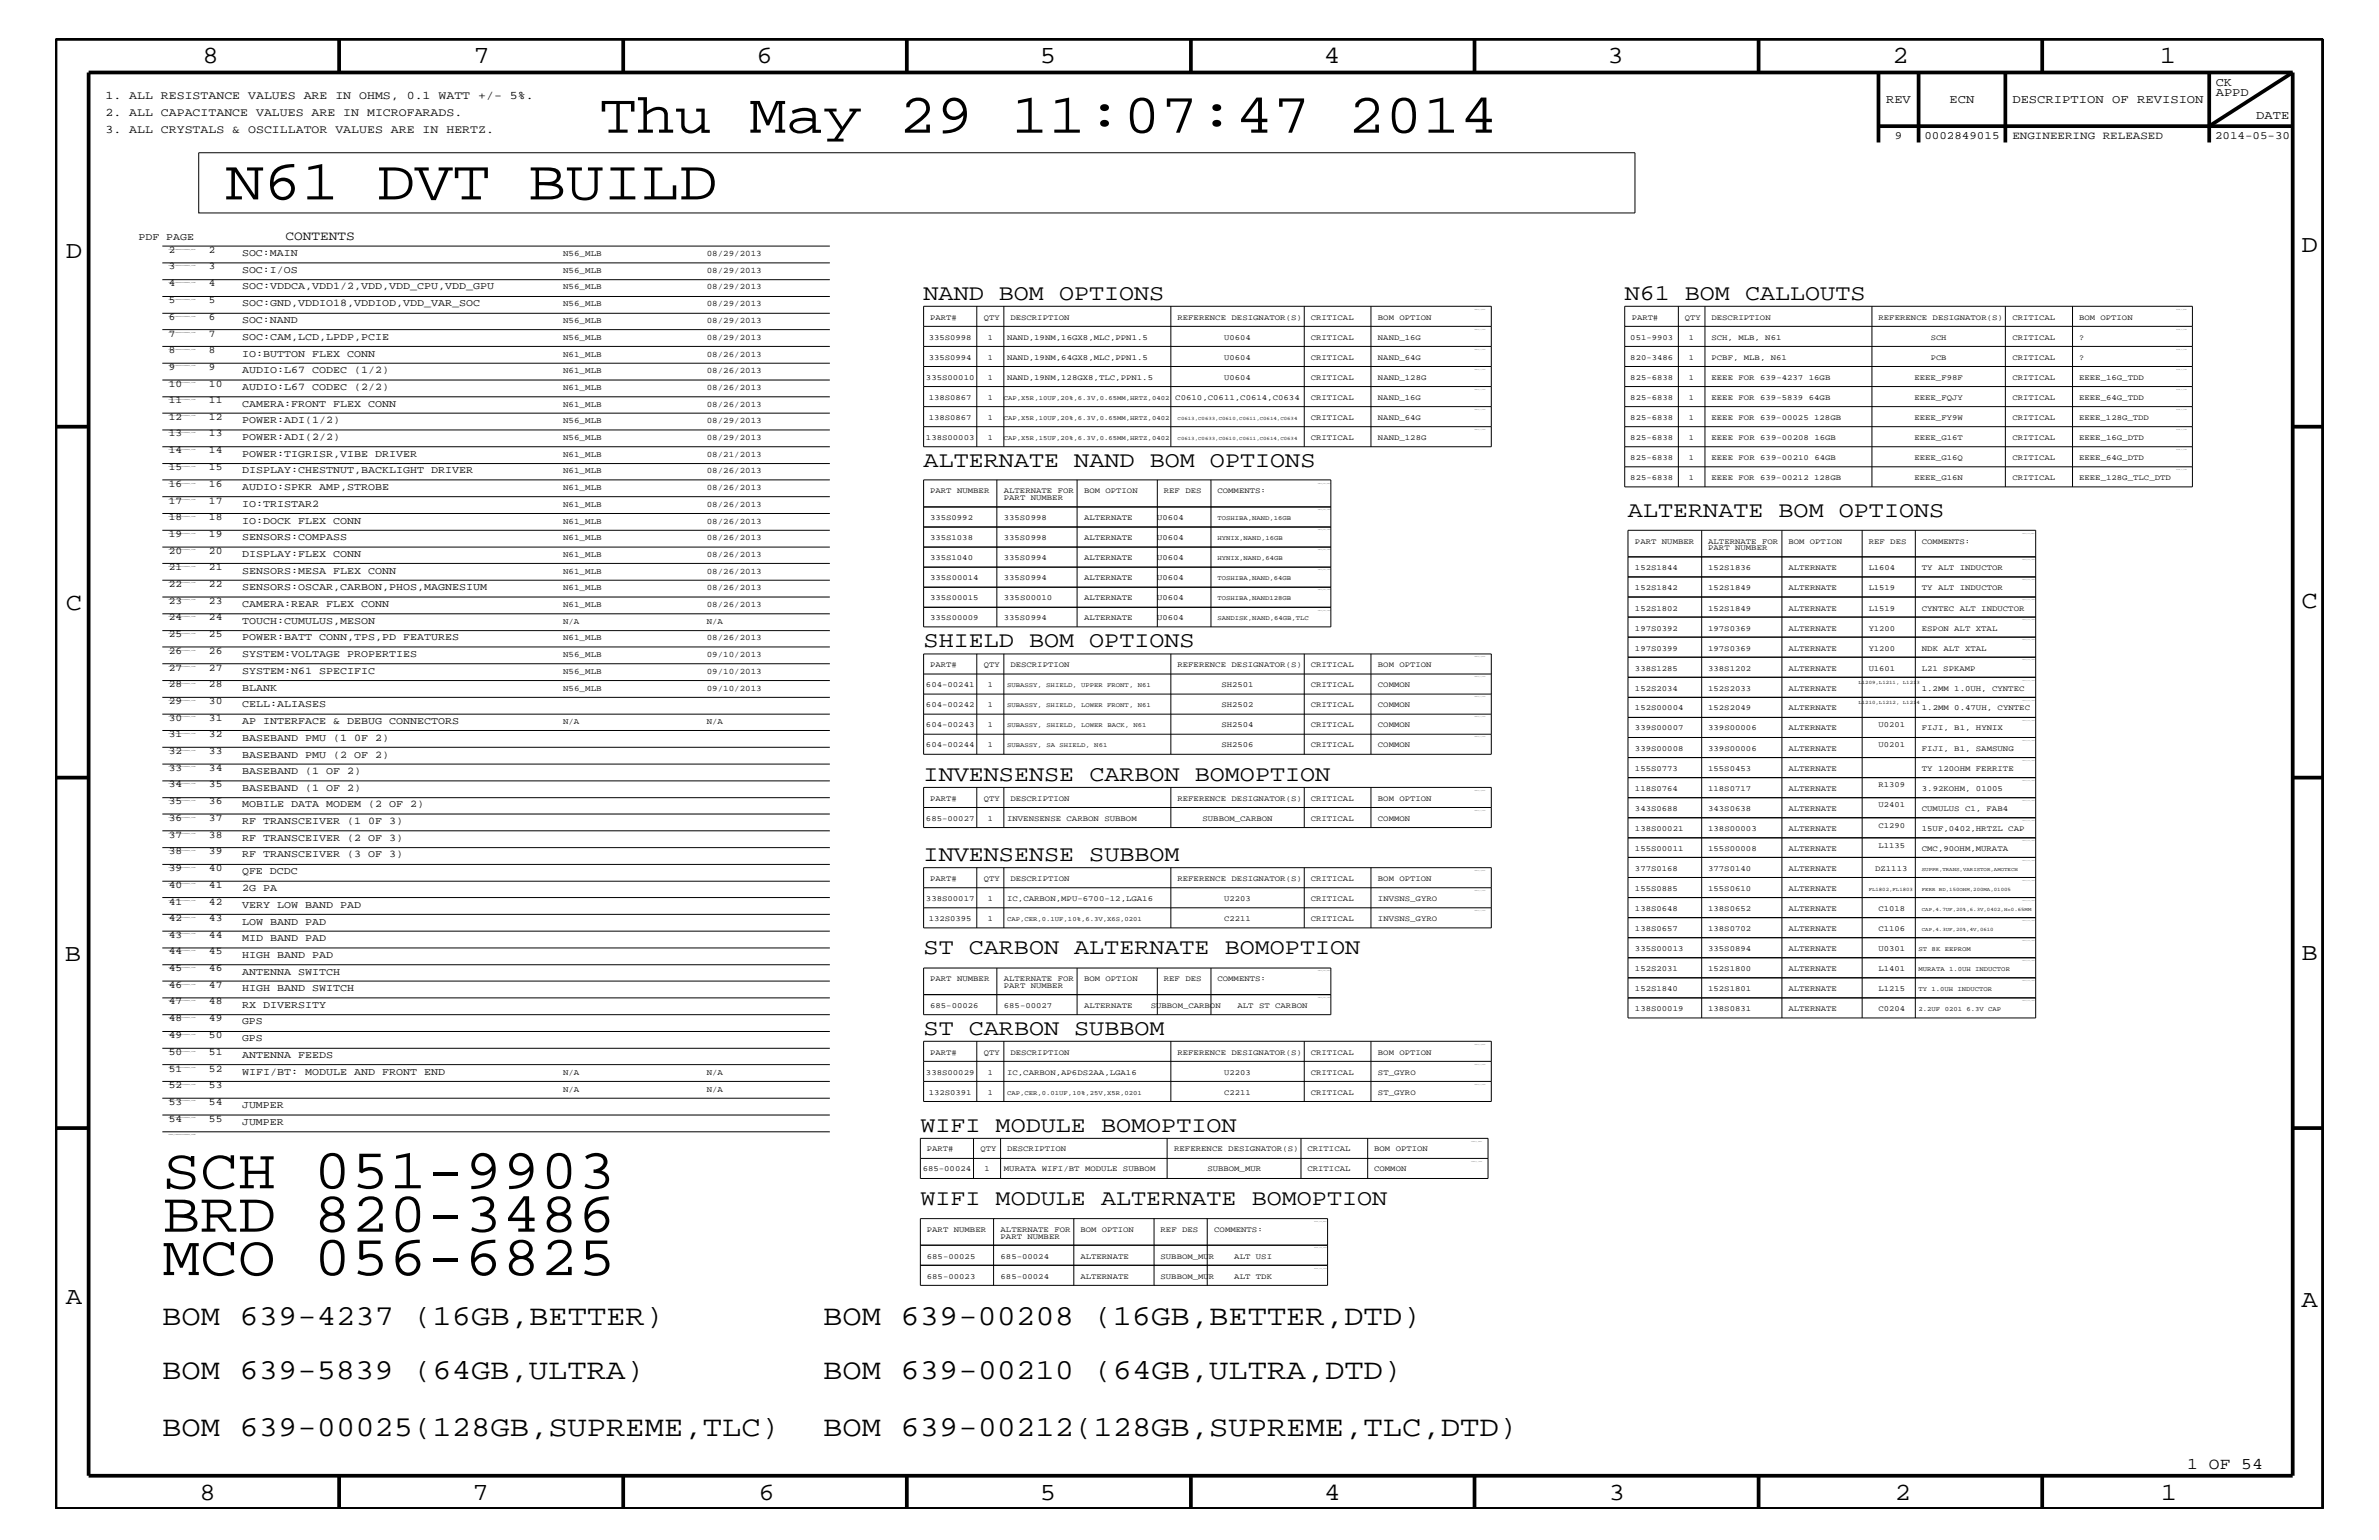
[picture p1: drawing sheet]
<svg xmlns="http://www.w3.org/2000/svg" width="432mm" height="279mm" viewBox="0 0 432 279" stroke-linecap="round" stroke-linejoin="round" font-family="sans-serif">
<defs><g id="words">
<g font-size="10.3">
<text x="41" y="36.2">N61 DVT BUILD</text>
<text x="29.5" y="215.6">SCH 051-9903</text>
<text x="29.5" y="223.5">BRD 820-3486</text>
<text x="29.5" y="231.3">MCO 056-6825</text>
</g>
<text font-size="10.2" x="108.8" y="24.1">Thu May 29 11:07:47 2014</text>
<g font-size="5.2">
<text x="29.5" y="240.5">BOM 639-4237 (16GB,BETTER)</text>
<text x="149.4" y="240.5">BOM 639-00208 (16GB,BETTER,DTD)</text>
<text x="29.5" y="250.1">BOM 639-5839 (64GB,ULTRA)</text>
<text x="149.4" y="250.1">BOM 639-00210 (64GB,ULTRA,DTD)</text>
<text x="29.5" y="260.5">BOM 639-00025(128GB,SUPREME,TLC)</text>
<text x="149.4" y="260.5">BOM 639-00212(128GB,SUPREME,TLC,DTD)</text>
</g>
<g font-size="4.5">
<text x="36.7" y="11.5">8</text>
<text x="85.9" y="11.5">7</text>
<text x="137.3" y="11.5">6</text>
<text x="188.7" y="11.5">5</text>
<text x="240.3" y="11.5">4</text>
<text x="291.8" y="11.5">3</text>
<text x="343.5" y="11.5">2</text>
<text x="392" y="11.5">1</text>
<text x="11.9" y="46.8">D</text>
<text x="417.7" y="45.7">D</text>
<text x="11.9" y="110.6">C</text>
<text x="417.7" y="110.3">C</text>
<text x="11.8" y="174.3">B</text>
<text x="417.7" y="174.2">B</text>
<text x="11.9" y="236.7">A</text>
<text x="417.7" y="237.1">A</text>
<text x="36.2" y="272.1">8</text>
<text x="85.8" y="272.1">7</text>
<text x="137.7" y="272.1">6</text>
<text x="188.7" y="272.1">5</text>
<text x="240.4" y="272.1">4</text>
<text x="292" y="272.1">3</text>
<text x="343.9" y="272.1">2</text>
<text x="392.2" y="272.1">1</text>
</g>
<g font-size="4.1">
<text x="167.6" y="54.4">NAND BOM OPTIONS</text>
<text x="294.9" y="54.4">N61 BOM CALLOUTS</text>
<text x="167.6" y="84.7">ALTERNATE NAND BOM OPTIONS</text>
<text x="295.5" y="93.8">ALTERNATE BOM OPTIONS</text>
<text x="167.6" y="117.4">SHIELD BOM OPTIONS</text>
<text x="167.6" y="141.7">INVENSENSE CARBON BOMOPTION</text>
<text x="167.6" y="156.2">INVENSENSE SUBBOM</text>
<text x="167.6" y="173.2">ST CARBON ALTERNATE BOMOPTION</text>
<text x="167.6" y="187.7">ST CARBON SUBBOM</text>
<text x="167" y="205.3">WIFI MODULE BOMOPTION</text>
<text x="167" y="218.6">WIFI MODULE ALTERNATE BOMOPTION</text>
</g>
<text font-size="3" x="397" y="266.5">1 OF 54</text>
<text font-size="2.4" x="51.8" y="43.5">CONTENTS</text>
<g font-size="2.2">
<text x="402.2" y="17.4">APPD</text>
<text x="402.2" y="15.6">CK</text>
<text x="342.3" y="18.7">REV</text>
<text x="353.9" y="18.7">ECN</text>
<text x="365.3" y="18.7">DESCRIPTION OF REVISION</text>
<text x="409.5" y="21.6">DATE</text>
</g>
<g font-size="2.1">
<text x="19.1" y="18">1. ALL RESISTANCE VALUES ARE IN OHMS, 0.1 WATT +/- 5%.</text>
<text x="19.1" y="21">2. ALL CAPACITANCE VALUES ARE IN MICROFARADS.</text>
<text x="19.1" y="24.1">3. ALL CRYSTALS &amp; OSCILLATOR VALUES ARE IN HERTZ.</text>
</g>
<g font-size="2">
<text x="343.9" y="25.3">9</text>
<text x="349.3" y="25.3">0002849015</text>
<text x="365.3" y="25.3">ENGINEERING RELEASED</text>
<text x="402" y="25.3">2014-05-30</text>
</g>
<g font-size="1.9">
<text x="25.1" y="43.5">PDF PAGE</text>
<text x="30.6" y="45.9">2</text>
<text x="37.9" y="45.9">2</text>
<text x="43.9" y="46.5">SOC:MAIN</text>
<text x="30.6" y="48.9">3</text>
<text x="30.6" y="51.9">4</text>
<text x="37.9" y="48.9">3</text>
<text x="37.9" y="51.9">4</text>
<text x="43.9" y="49.6">SOC:I/OS</text>
<text x="43.9" y="52.5">SOC:VDDCA,VDD1/2,VDD,VDD_CPU,VDD_GPU</text>
<text x="30.6" y="55">5</text>
<text x="30.6" y="58">6</text>
<text x="37.9" y="55">5</text>
<text x="37.9" y="58">6</text>
<text x="43.9" y="58.6">SOC:NAND</text>
<text x="43.9" y="55.6">SOC:GND,VDDIO18,VDDIOD,VDD_VAR_SOC</text>
<text x="30.6" y="61.1">7</text>
<text x="30.6" y="64">8</text>
<text x="37.9" y="61.1">7</text>
<text x="37.9" y="64">8</text>
<text x="43.9" y="61.7">SOC:CAM,LCD,LPDP,PCIE</text>
<text x="43.9" y="64.7">IO:BUTTON FLEX CONN</text>
<text x="30.6" y="67.1">9</text>
<text x="30.6" y="70.1">10</text>
<text x="37.9" y="67.1">9</text>
<text x="37.9" y="70.1">10</text>
<text x="43.9" y="67.7">AUDIO:L67 CODEC (1/2)</text>
<text x="43.9" y="70.7">AUDIO:L67 CODEC (2/2)</text>
<text x="30.6" y="73.2">11</text>
<text x="30.6" y="76.2">12</text>
<text x="37.9" y="73.2">11</text>
<text x="37.9" y="76.2">12</text>
<text x="43.9" y="73.8">CAMERA:FRONT FLEX CONN</text>
<text x="43.9" y="76.8">POWER:ADI(1/2)</text>
<text x="30.6" y="79.2">13</text>
<text x="30.6" y="82.2">14</text>
<text x="37.9" y="79.2">13</text>
<text x="37.9" y="82.2">14</text>
<text x="43.9" y="79.9">POWER:ADI(2/2)</text>
<text x="43.9" y="82.8">POWER:TIGRISR,VIBE DRIVER</text>
<text x="30.6" y="85.3">15</text>
<text x="30.6" y="88.3">16</text>
<text x="37.9" y="85.3">15</text>
<text x="37.9" y="88.3">16</text>
<text x="43.9" y="85.9">DISPLAY:CHESTNUT,BACKLIGHT DRIVER</text>
<text x="43.9" y="88.9">AUDIO:SPKR AMP,STROBE</text>
<text x="30.6" y="91.4">17</text>
<text x="30.6" y="94.3">18</text>
<text x="37.9" y="91.4">17</text>
<text x="37.9" y="94.3">18</text>
<text x="43.9" y="92">IO:TRISTAR2</text>
<text x="43.9" y="95">IO:DOCK FLEX CONN</text>
<text x="30.6" y="97.4">19</text>
<text x="30.6" y="100.4">20</text>
<text x="37.9" y="97.4">19</text>
<text x="37.9" y="100.4">20</text>
<text x="43.9" y="98">SENSORS:COMPASS</text>
<text x="43.9" y="101">DISPLAY:FLEX CONN</text>
<text x="30.6" y="106.5">22</text>
<text x="30.6" y="103.5">21</text>
<text x="37.9" y="106.5">22</text>
<text x="37.9" y="103.5">21</text>
<text x="43.9" y="107.1">SENSORS:OSCAR,CARBON,PHOS,MAGNESIUM</text>
<text x="43.9" y="104.1">SENSORS:MESA FLEX CONN</text>
<text x="30.6" y="109.5">23</text>
<text x="30.6" y="112.6">24</text>
<text x="37.9" y="109.5">23</text>
<text x="37.9" y="112.6">24</text>
<text x="43.9" y="110.2">CAMERA:REAR FLEX CONN</text>
<text x="43.9" y="113.1">TOUCH:CUMULUS,MESON</text>
<text x="30.6" y="115.6">25</text>
<text x="30.6" y="118.6">26</text>
<text x="37.9" y="115.6">25</text>
<text x="37.9" y="118.6">26</text>
<text x="43.9" y="116.2">POWER:BATT CONN,TPS,PD FEATURES</text>
<text x="43.9" y="119.2">SYSTEM:VOLTAGE PROPERTIES</text>
<text x="30.6" y="121.7">27</text>
<text x="30.6" y="124.7">28</text>
<text x="37.9" y="121.7">27</text>
<text x="37.9" y="124.7">28</text>
<text x="43.9" y="122.3">SYSTEM:N61 SPECIFIC</text>
<text x="43.9" y="125.3">BLANK</text>
<text x="30.6" y="127.7">29</text>
<text x="30.6" y="130.8">30</text>
<text x="37.9" y="127.7">30</text>
<text x="37.9" y="130.8">31</text>
<text x="43.9" y="128.3">CELL:ALIASES</text>
<text x="43.9" y="131.3">AP INTERFACE &amp; DEBUG CONNECTORS</text>
<text x="30.6" y="133.8">31</text>
<text x="30.6" y="136.8">32</text>
<text x="37.9" y="133.8">32</text>
<text x="37.9" y="136.8">33</text>
<text x="43.9" y="134.4">BASEBAND PMU (1 0F 2)</text>
<text x="43.9" y="137.4">BASEBAND PMU (2 OF 2)</text>
<text x="30.6" y="139.8">33</text>
<text x="30.6" y="142.9">34</text>
<text x="37.9" y="139.8">34</text>
<text x="37.9" y="142.9">35</text>
<text x="43.9" y="140.4">BASEBAND (1 OF 2)</text>
<text x="43.9" y="143.5">BASEBAND (1 OF 2)</text>
<text x="30.6" y="145.9">35</text>
<text x="30.6" y="149">36</text>
<text x="37.9" y="145.9">36</text>
<text x="37.9" y="149">37</text>
<text x="43.9" y="146.5">MOBILE DATA MODEM (2 OF 2)</text>
<text x="43.9" y="149.5">RF TRANSCEIVER (1 0F 3)</text>
<text x="30.6" y="152">37</text>
<text x="30.6" y="155">38</text>
<text x="37.9" y="152">38</text>
<text x="37.9" y="155">39</text>
<text x="43.9" y="152.6">RF TRANSCEIVER (2 OF 3)</text>
<text x="43.9" y="155.6">RF TRANSCEIVER (3 OF 3)</text>
<text x="30.6" y="158">39</text>
<text x="30.6" y="161.1">40</text>
<text x="37.9" y="158">40</text>
<text x="37.9" y="161.1">41</text>
<text x="43.9" y="158.6">QFE DCDC</text>
<text x="43.9" y="161.7">2G PA</text>
<text x="30.6" y="167.1">42</text>
<text x="30.6" y="164.1">41</text>
<text x="37.9" y="167.1">43</text>
<text x="37.9" y="164.1">42</text>
<text x="43.9" y="167.8">LOW BAND PAD</text>
<text x="43.9" y="164.7">VERY LOW BAND PAD</text>
<text x="30.6" y="170.1">43</text>
<text x="30.6" y="173.2">44</text>
<text x="37.9" y="170.1">44</text>
<text x="37.9" y="173.2">45</text>
<text x="43.9" y="170.7">MID BAND PAD</text>
<text x="43.9" y="173.8">HIGH BAND PAD</text>
<text x="30.6" y="179.3">46</text>
<text x="30.6" y="176.2">45</text>
<text x="37.9" y="179.3">47</text>
<text x="37.9" y="176.2">46</text>
<text x="43.9" y="179.9">HIGH BAND SWITCH</text>
<text x="43.9" y="176.8">ANTENNA SWITCH</text>
<text x="30.6" y="182.2">47</text>
<text x="30.6" y="185.3">48</text>
<text x="37.9" y="182.2">48</text>
<text x="37.9" y="185.3">49</text>
<text x="43.9" y="182.9">RX DIVERSITY</text>
<text x="43.9" y="185.9">GPS</text>
<text x="30.6" y="188.3">49</text>
<text x="30.6" y="191.4">50</text>
<text x="37.9" y="188.3">50</text>
<text x="37.9" y="191.4">51</text>
<text x="43.9" y="192">ANTENNA FEEDS</text>
<text x="43.9" y="188.9">GPS</text>
<text x="30.6" y="197.4">52</text>
<text x="30.6" y="194.4">51</text>
<text x="37.9" y="197.4">53</text>
<text x="37.9" y="194.4">52</text>
<text x="43.9" y="195">WIFI/BT: MODULE AND FRONT END</text>
<text x="30.6" y="200.4">53</text>
<text x="30.6" y="203.5">54</text>
<text x="37.9" y="200.4">54</text>
<text x="37.9" y="203.5">55</text>
<text x="43.9" y="201">JUMPER</text>
<text x="43.9" y="204.1">JUMPER</text>
</g>
<g font-size="1.5">
<text x="102.2" y="46.5">N56_MLB</text>
<text x="128.3" y="46.5">08/29/2013</text>
<text x="102.2" y="49.6">N56_MLB</text>
<text x="102.2" y="52.5">N56_MLB</text>
<text x="128.3" y="49.6">08/29/2013</text>
<text x="128.3" y="52.5">08/29/2013</text>
<text x="102.2" y="55.6">N56_MLB</text>
<text x="102.2" y="58.6">N56_MLB</text>
<text x="128.3" y="55.6">08/29/2013</text>
<text x="128.3" y="58.6">08/29/2013</text>
<text x="102.2" y="61.7">N56_MLB</text>
<text x="102.2" y="64.7">N61_MLB</text>
<text x="128.3" y="61.7">08/29/2013</text>
<text x="128.3" y="64.7">08/26/2013</text>
<text x="102.2" y="67.7">N61_MLB</text>
<text x="102.2" y="70.7">N61_MLB</text>
<text x="128.3" y="67.7">08/26/2013</text>
<text x="128.3" y="70.7">08/26/2013</text>
<text x="102.2" y="73.8">N61_MLB</text>
<text x="102.2" y="76.8">N56_MLB</text>
<text x="128.3" y="73.8">08/26/2013</text>
<text x="128.3" y="76.8">08/29/2013</text>
<text x="102.2" y="79.9">N56_MLB</text>
<text x="102.2" y="82.8">N61_MLB</text>
<text x="128.3" y="79.9">08/29/2013</text>
<text x="128.3" y="82.8">08/21/2013</text>
<text x="102.2" y="85.9">N61_MLB</text>
<text x="102.2" y="88.9">N61_MLB</text>
<text x="128.3" y="85.9">08/26/2013</text>
<text x="128.3" y="88.9">08/26/2013</text>
<text x="102.2" y="92">N61_MLB</text>
<text x="102.2" y="95">N61_MLB</text>
<text x="128.3" y="92">08/26/2013</text>
<text x="128.3" y="95">08/26/2013</text>
<text x="102.2" y="98">N61_MLB</text>
<text x="102.2" y="101">N61_MLB</text>
<text x="128.3" y="98">08/26/2013</text>
<text x="128.3" y="101">08/26/2013</text>
<text x="102.2" y="107.1">N61_MLB</text>
<text x="102.2" y="104.1">N61_MLB</text>
<text x="128.3" y="104.1">08/26/2013</text>
<text x="128.3" y="107.1">08/26/2013</text>
<text x="102.2" y="113.1">N/A</text>
<text x="102.2" y="110.2">N61_MLB</text>
<text x="128.3" y="113.1">N/A</text>
<text x="128.3" y="110.2">08/26/2013</text>
<text x="102.2" y="116.2">N61_MLB</text>
<text x="102.2" y="119.2">N56_MLB</text>
<text x="128.3" y="116.2">08/26/2013</text>
<text x="128.3" y="119.2">09/10/2013</text>
<text x="102.2" y="122.3">N56_MLB</text>
<text x="102.2" y="125.3">N56_MLB</text>
<text x="128.3" y="122.3">09/10/2013</text>
<text x="128.3" y="125.3">09/10/2013</text>
<text x="102.2" y="131.3">N/A</text>
<text x="128.3" y="131.3">N/A</text>
<text x="102.2" y="195">N/A</text>
<text x="128.3" y="195">N/A</text>
<text x="102.2" y="198.1">N/A</text>
<text x="128.3" y="198.1">N/A</text>
</g>
<g font-size="1.4">
<text x="168.8" y="58">PART#</text>
<text x="178.6" y="58">QTY</text>
<text x="183.4" y="58">DESCRIPTION</text>
<text x="213.7" y="58">REFERENCE DESIGNATOR(S)</text>
<text x="237.9" y="58">CRITICAL</text>
<text x="250.1" y="58">BOM OPTION</text>
<text x="296.2" y="58">PART#</text>
<text x="305.8" y="58">QTY</text>
<text x="310.6" y="58">DESCRIPTION</text>
<text x="341" y="58">REFERENCE DESIGNATOR(S)</text>
<text x="365.3" y="58">CRITICAL</text>
<text x="377.4" y="58">BOM OPTION</text>
<text x="168.6" y="61.7">335S0998</text>
<text x="168.6" y="65.3">335S0994</text>
<text x="179.3" y="65.3">1</text>
<text x="179.3" y="61.7">1</text>
<text x="182.8" y="65.3">NAND,19NM,64GX8,MLC,PPN1.5</text>
<text x="182.8" y="61.7">NAND,19NM,16GX8,MLC,PPN1.5</text>
<text x="222.2" y="65.3">U0604</text>
<text x="222.2" y="61.7">U0604</text>
<text x="237.9" y="65.3">CRITICAL</text>
<text x="237.9" y="61.7">CRITICAL</text>
<text x="250.1" y="65.3">NAND_64G</text>
<text x="250.1" y="61.7">NAND_16G</text>
<text x="295.9" y="65.3">820-3486</text>
<text x="295.9" y="61.7">051-9903</text>
<text x="306.5" y="65.3">1</text>
<text x="306.5" y="61.7">1</text>
<text x="310.6" y="61.7">SCH, MLB, N61</text>
<text x="310.6" y="65.3">PCBF, MLB, N61</text>
<text x="350.4" y="65.3">PCB</text>
<text x="350.4" y="61.7">SCH</text>
<text x="365.3" y="65.3">CRITICAL</text>
<text x="365.3" y="61.7">CRITICAL</text>
<text x="377.4" y="65.3">?</text>
<text x="377.4" y="61.7">?</text>
<text x="168.1" y="68.9">335S00010</text>
<text x="179.3" y="68.9">1</text>
<text x="182.8" y="68.9">NAND,19NM,128GX8,TLC,PPN1.5</text>
<text x="222.2" y="68.9">U0604</text>
<text x="237.9" y="68.9">CRITICAL</text>
<text x="250.1" y="68.9">NAND_128G</text>
<text x="295.9" y="68.9">825-6838</text>
<text x="306.5" y="68.9">1</text>
<text x="310.6" y="68.9">EEEE FOR 639-4237 16GB</text>
<text x="347.5" y="68.9">EEEE_F98F</text>
<text x="365.3" y="68.9">CRITICAL</text>
<text x="377.4" y="68.9">EEEE_16G_TDD</text>
<text x="168.6" y="76.2">138S0867</text>
<text x="168.6" y="72.6">138S0867</text>
<text x="179.3" y="76.2">1</text>
<text x="179.3" y="72.6">1</text>
<text x="213.3" y="72.6">C0610,C0611,C0614,C0634</text>
<text x="237.9" y="76.2">CRITICAL</text>
<text x="237.9" y="72.6">CRITICAL</text>
<text x="250.1" y="76.2">NAND_64G</text>
<text x="250.1" y="72.6">NAND_16G</text>
<text x="295.9" y="76.2">825-6838</text>
<text x="295.9" y="72.6">825-6838</text>
<text x="306.5" y="76.2">1</text>
<text x="306.5" y="72.6">1</text>
<text x="310.6" y="72.6">EEEE FOR 639-5839 64GB</text>
<text x="310.6" y="76.2">EEEE FOR 639-00025 128GB</text>
<text x="347.5" y="76.2">EEEE_FY9W</text>
<text x="347.5" y="72.6">EEEE_FQJY</text>
<text x="365.3" y="76.2">CRITICAL</text>
<text x="365.3" y="72.6">CRITICAL</text>
<text x="377.4" y="76.2">EEEE_128G_TDD</text>
<text x="377.4" y="72.6">EEEE_64G_TDD</text>
<text x="168.1" y="79.9">138S00003</text>
<text x="179.3" y="79.9">1</text>
<text x="237.9" y="79.9">CRITICAL</text>
<text x="250.1" y="79.9">NAND_128G</text>
<text x="295.9" y="83.5">825-6838</text>
<text x="295.9" y="79.9">825-6838</text>
<text x="306.5" y="83.5">1</text>
<text x="306.5" y="79.9">1</text>
<text x="310.6" y="83.5">EEEE FOR 639-00210 64GB</text>
<text x="310.6" y="79.9">EEEE FOR 639-00208 16GB</text>
<text x="347.5" y="83.5">EEEE_G16Q</text>
<text x="347.5" y="79.9">EEEE_G16T</text>
<text x="365.3" y="83.5">CRITICAL</text>
<text x="365.3" y="79.9">CRITICAL</text>
<text x="377.4" y="83.5">EEEE_64G_DTD</text>
<text x="377.4" y="79.9">EEEE_16G_DTD</text>
<text x="168.8" y="89.5">PART NUMBER</text>
<text x="182.2" y="89.5">ALTERNATE FOR</text>
<text x="196.8" y="89.5">BOM OPTION</text>
<text x="211.2" y="89.5">REF DES</text>
<text x="221" y="89.5">COMMENTS:</text>
<text x="295.9" y="87.1">825-6838</text>
<text x="306.5" y="87.1">1</text>
<text x="310.6" y="87.1">EEEE FOR 639-00212 128GB</text>
<text x="347.5" y="87.1">EEEE_G16N</text>
<text x="365.3" y="87.1">CRITICAL</text>
<text x="377.4" y="87.1">EEEE_128G_TLC_DTD</text>
<text x="168.8" y="94.3">335S0992</text>
<text x="182.2" y="94.3">335S0998</text>
<text x="182.2" y="90.7">PART NUMBER</text>
<text x="196.8" y="94.3">ALTERNATE</text>
<text x="210.1" y="94.3">U0604</text>
<text x="168.8" y="98">335S1038</text>
<text x="168.8" y="101.6">335S1040</text>
<text x="182.2" y="98">335S0998</text>
<text x="182.2" y="101.6">335S0994</text>
<text x="196.8" y="98">ALTERNATE</text>
<text x="196.8" y="101.6">ALTERNATE</text>
<text x="210.1" y="98">U0604</text>
<text x="210.1" y="101.6">U0604</text>
<text x="296.8" y="98.7">PART NUMBER</text>
<text x="310" y="99.9">PART NUMBER</text>
<text x="310" y="98.7">ALTERNATE FOR</text>
<text x="324.6" y="98.7">BOM OPTION</text>
<text x="339.2" y="98.7">REF DES</text>
<text x="348.8" y="98.7">COMMENTS:</text>
<text x="168.8" y="105.3">335S00014</text>
<text x="182.2" y="105.3">335S0994</text>
<text x="196.8" y="105.3">ALTERNATE</text>
<text x="210.1" y="105.3">U0604</text>
<text x="296.8" y="107.1">152S1842</text>
<text x="296.8" y="103.5">152S1844</text>
<text x="310" y="107.1">152S1849</text>
<text x="310" y="103.5">152S1836</text>
<text x="324.6" y="107.1">ALTERNATE</text>
<text x="324.6" y="103.5">ALTERNATE</text>
<text x="339.2" y="107.1">L1519</text>
<text x="339.2" y="103.5">L1604</text>
<text x="348.8" y="107.1">TY ALT INDUCTOR</text>
<text x="348.8" y="103.5">TY ALT INDUCTOR</text>
<text x="168.8" y="112.6">335S00009</text>
<text x="168.8" y="108.9">335S00015</text>
<text x="182.2" y="112.6">335S0994</text>
<text x="182.2" y="108.9">335S00010</text>
<text x="196.8" y="108.9">ALTERNATE</text>
<text x="196.8" y="112.6">ALTERNATE</text>
<text x="210.1" y="108.9">U0604</text>
<text x="210.1" y="112.6">U0604</text>
<text x="296.8" y="110.8">152S1802</text>
<text x="310" y="110.8">152S1849</text>
<text x="324.6" y="110.8">ALTERNATE</text>
<text x="339.2" y="110.8">L1519</text>
<text x="348.8" y="110.8">CYNTEC ALT INDUCTOR</text>
<text x="296.8" y="118.1">197S0399</text>
<text x="296.8" y="114.4">197S0392</text>
<text x="310" y="118.1">197S0369</text>
<text x="310" y="114.4">197S0369</text>
<text x="324.6" y="118.1">ALTERNATE</text>
<text x="324.6" y="114.4">ALTERNATE</text>
<text x="339.2" y="118.1">Y1200</text>
<text x="339.2" y="114.4">Y1200</text>
<text x="348.8" y="114.4">ESPON ALT XTAL</text>
<text x="348.8" y="118.1">NDK ALT XTAL</text>
<text x="168.1" y="124.7">604-00241</text>
<text x="168.8" y="121">PART#</text>
<text x="178.6" y="121">QTY</text>
<text x="179.3" y="124.7">1</text>
<text x="183.4" y="121">DESCRIPTION</text>
<text x="213.7" y="121">REFERENCE DESIGNATOR(S)</text>
<text x="221.7" y="124.7">SH2501</text>
<text x="237.9" y="121">CRITICAL</text>
<text x="237.9" y="124.7">CRITICAL</text>
<text x="250.1" y="121">BOM OPTION</text>
<text x="250.1" y="124.7">COMMON</text>
<text x="296.8" y="125.3">152S2034</text>
<text x="296.8" y="121.7">338S1285</text>
<text x="310" y="125.3">152S2033</text>
<text x="310" y="121.7">338S1202</text>
<text x="324.6" y="125.3">ALTERNATE</text>
<text x="324.6" y="121.7">ALTERNATE</text>
<text x="339.2" y="121.7">U1601</text>
<text x="348.8" y="121.7">L21 SPKAMP</text>
<text x="348.8" y="125.3">1.2MM 1.0UH, CYNTEC</text>
<text x="168.1" y="128.3">604-00242</text>
<text x="168.1" y="131.9">604-00243</text>
<text x="179.3" y="128.3">1</text>
<text x="179.3" y="131.9">1</text>
<text x="221.7" y="131.9">SH2504</text>
<text x="221.7" y="128.3">SH2502</text>
<text x="237.9" y="131.9">CRITICAL</text>
<text x="237.9" y="128.3">CRITICAL</text>
<text x="250.1" y="131.9">COMMON</text>
<text x="250.1" y="128.3">COMMON</text>
<text x="296.8" y="128.9">152S00004</text>
<text x="310" y="128.9">152S2049</text>
<text x="324.6" y="128.9">ALTERNATE</text>
<text x="341" y="131.9">U0201</text>
<text x="348.8" y="128.9">1.2MM 0.47UH, CYNTEC</text>
<text x="168.1" y="135.6">604-00244</text>
<text x="179.3" y="135.6">1</text>
<text x="221.7" y="135.6">SH2506</text>
<text x="237.9" y="135.6">CRITICAL</text>
<text x="250.1" y="135.6">COMMON</text>
<text x="296.8" y="132.5">339S00007</text>
<text x="296.8" y="136.2">339S00008</text>
<text x="310" y="136.2">339S00006</text>
<text x="310" y="132.5">339S00006</text>
<text x="324.6" y="136.2">ALTERNATE</text>
<text x="324.6" y="132.5">ALTERNATE</text>
<text x="341" y="135.6">U0201</text>
<text x="348.8" y="136.2">FIJI, B1, SAMSUNG</text>
<text x="348.8" y="132.5">FIJI, B1, HYNIX</text>
<text x="296.8" y="143.5">118S0764</text>
<text x="296.8" y="139.8">155S0773</text>
<text x="310" y="143.5">118S0717</text>
<text x="310" y="139.8">155S0453</text>
<text x="324.6" y="143.5">ALTERNATE</text>
<text x="324.6" y="139.8">ALTERNATE</text>
<text x="341" y="142.9">R1309</text>
<text x="348.8" y="139.8">TY 120OHM FERRITE</text>
<text x="348.8" y="143.5">3.92KOHM, 01005</text>
<text x="168.1" y="149">685-00027</text>
<text x="168.8" y="145.3">PART#</text>
<text x="178.6" y="145.3">QTY</text>
<text x="179.3" y="149">1</text>
<text x="182.8" y="149">INVENSENSE CARBON SUBBOM</text>
<text x="183.4" y="145.3">DESCRIPTION</text>
<text x="213.7" y="145.3">REFERENCE DESIGNATOR(S)</text>
<text x="218.3" y="149">SUBBOM_CARBON</text>
<text x="237.9" y="145.3">CRITICAL</text>
<text x="237.9" y="149">CRITICAL</text>
<text x="250.1" y="145.3">BOM OPTION</text>
<text x="250.1" y="149">COMMON</text>
<text x="296.8" y="147.1">343S0688</text>
<text x="310" y="147.1">343S0638</text>
<text x="324.6" y="147.1">ALTERNATE</text>
<text x="341" y="146.5">U2401</text>
<text x="348.8" y="147.1">CUMULUS C1, FAB4</text>
<text x="296.8" y="154.4">155S00011</text>
<text x="296.8" y="150.7">138S00021</text>
<text x="310" y="150.7">138S00003</text>
<text x="310" y="154.4">155S00008</text>
<text x="324.6" y="154.4">ALTERNATE</text>
<text x="324.6" y="150.7">ALTERNATE</text>
<text x="341" y="153.8">L1135</text>
<text x="341" y="150.1">C1290</text>
<text x="348.8" y="150.7">15UF,0402,HRTZL CAP</text>
<text x="348.8" y="154.4">CMC,90OHM,MURATA</text>
<text x="168.8" y="159.9">PART#</text>
<text x="178.6" y="159.9">QTY</text>
<text x="183.4" y="159.9">DESCRIPTION</text>
<text x="213.7" y="159.9">REFERENCE DESIGNATOR(S)</text>
<text x="237.9" y="159.9">CRITICAL</text>
<text x="250.1" y="159.9">BOM OPTION</text>
<text x="296.8" y="158">377S0168</text>
<text x="296.8" y="161.7">155S0885</text>
<text x="310" y="158">377S0140</text>
<text x="310" y="161.7">155S0610</text>
<text x="324.6" y="158">ALTERNATE</text>
<text x="324.6" y="161.7">ALTERNATE</text>
<text x="340.4" y="158">DZ1113</text>
<text x="168.1" y="163.5">338S00017</text>
<text x="168.6" y="167.1">132S0395</text>
<text x="179.3" y="163.5">1</text>
<text x="179.3" y="167.1">1</text>
<text x="182.8" y="163.5">IC,CARBON,MPU-6700-12,LGA16</text>
<text x="222.2" y="167.1">C2211</text>
<text x="222.2" y="163.5">U2203</text>
<text x="237.9" y="163.5">CRITICAL</text>
<text x="237.9" y="167.1">CRITICAL</text>
<text x="250.1" y="163.5">INVSNS_GYRO</text>
<text x="250.1" y="167.1">INVSNS_GYRO</text>
<text x="296.8" y="165.3">138S0648</text>
<text x="310" y="165.3">138S0652</text>
<text x="324.6" y="165.3">ALTERNATE</text>
<text x="341" y="165.3">C1018</text>
<text x="296.8" y="168.9">138S0657</text>
<text x="296.8" y="172.6">335S00013</text>
<text x="310" y="172.6">335S0894</text>
<text x="310" y="168.9">138S0702</text>
<text x="324.6" y="172.6">ALTERNATE</text>
<text x="324.6" y="168.9">ALTERNATE</text>
<text x="341" y="172.6">U0301</text>
<text x="341" y="168.9">C1106</text>
<text x="168.8" y="178">PART NUMBER</text>
<text x="182.2" y="178">ALTERNATE FOR</text>
<text x="182.2" y="179.3">PART NUMBER</text>
<text x="196.8" y="178">BOM OPTION</text>
<text x="211.2" y="178">REF DES</text>
<text x="221" y="178">COMMENTS:</text>
<text x="296.8" y="179.9">152S1840</text>
<text x="296.8" y="176.2">152S2031</text>
<text x="310" y="179.9">152S1801</text>
<text x="310" y="176.2">152S1800</text>
<text x="324.6" y="179.9">ALTERNATE</text>
<text x="324.6" y="176.2">ALTERNATE</text>
<text x="341" y="179.9">L1215</text>
<text x="341" y="176.2">L1401</text>
<text x="168.8" y="182.9">685-00026</text>
<text x="182.2" y="182.9">685-00027</text>
<text x="196.8" y="182.9">ALTERNATE</text>
<text x="208.9" y="182.9">SUBBOM_CARBON</text>
<text x="224.6" y="182.9">ALT ST CARBON</text>
<text x="296.8" y="183.5">138S00019</text>
<text x="310" y="183.5">138S0831</text>
<text x="324.6" y="183.5">ALTERNATE</text>
<text x="341" y="183.5">C0204</text>
<text x="168.8" y="191.4">PART#</text>
<text x="178.6" y="191.4">QTY</text>
<text x="183.4" y="191.4">DESCRIPTION</text>
<text x="213.7" y="191.4">REFERENCE DESIGNATOR(S)</text>
<text x="237.9" y="191.4">CRITICAL</text>
<text x="250.1" y="191.4">BOM OPTION</text>
<text x="168.1" y="195">338S00029</text>
<text x="179.3" y="195">1</text>
<text x="182.8" y="195">IC,CARBON,AP6DS2AA,LGA16</text>
<text x="222.2" y="195">U2203</text>
<text x="237.9" y="195">CRITICAL</text>
<text x="250.1" y="195">ST_GYRO</text>
<text x="168.6" y="198.7">132S0391</text>
<text x="179.3" y="198.7">1</text>
<text x="222.2" y="198.7">C2211</text>
<text x="237.9" y="198.7">CRITICAL</text>
<text x="250.1" y="198.7">ST_GYRO</text>
<text x="168.2" y="208.9">PART#</text>
<text x="178" y="208.9">QTY</text>
<text x="182.8" y="208.9">DESCRIPTION</text>
<text x="213.1" y="208.9">REFERENCE DESIGNATOR(S)</text>
<text x="237.3" y="208.9">CRITICAL</text>
<text x="249.4" y="208.9">BOM OPTION</text>
<text x="167.5" y="212.5">685-00024</text>
<text x="178.7" y="212.5">1</text>
<text x="182.2" y="212.5">MURATA WIFI/BT MODULE SUBBOM</text>
<text x="219.2" y="212.5">SUBBOM_MUR</text>
<text x="237.3" y="212.5">CRITICAL</text>
<text x="249.4" y="212.5">COMMON</text>
<text x="168.2" y="223.5">PART NUMBER</text>
<text x="181.6" y="224.7">PART NUMBER</text>
<text x="181.6" y="223.5">ALTERNATE FOR</text>
<text x="196.1" y="223.5">BOM OPTION</text>
<text x="210.7" y="223.5">REF DES</text>
<text x="220.4" y="223.5">COMMENTS:</text>
<text x="168.2" y="232">685-00023</text>
<text x="168.2" y="228.4">685-00025</text>
<text x="181.6" y="232">685-00024</text>
<text x="181.6" y="228.4">685-00024</text>
<text x="196.1" y="232">ALTERNATE</text>
<text x="196.1" y="228.4">ALTERNATE</text>
<text x="210.7" y="232">SUBBOM_MUR</text>
<text x="210.7" y="228.4">SUBBOM_MUR</text>
<text x="224" y="232">ALT TDK</text>
<text x="224" y="228.4">ALT USI</text>
</g>
<g font-size="1.2">
<text x="182.2" y="76.2">CAP,X5R,10UF,20%,6.3V,0.65MM,HRTZ,0402</text>
<text x="182.2" y="72.6">CAP,X5R,10UF,20%,6.3V,0.65MM,HRTZ,0402</text>
<text x="182.2" y="79.9">CAP,X5R,15UF,20%,6.3V,0.65MM,HRTZ,0402</text>
<text x="221" y="94.3">TOSHIBA,NAND,16GB</text>
<text x="221" y="98">HYNIX,NAND,16GB</text>
<text x="221" y="101.6">HYNIX,NAND,64GB</text>
<text x="221" y="105.3">TOSHIBA,NAND,64GB</text>
<text x="221" y="112.6">SANDISK,NAND,64GB,TLC</text>
<text x="221" y="108.9">TOSHIBA,NAND128GB</text>
<text x="182.8" y="124.7">SUBASSY, SHIELD, UPPER FRONT, N61</text>
<text x="182.8" y="128.3">SUBASSY, SHIELD, LOWER FRONT, N61</text>
<text x="182.8" y="131.9">SUBASSY, SHIELD, LOWER BACK, N61</text>
<text x="182.8" y="135.6">SUBASSY, SA SHIELD, N61</text>
<text x="182.8" y="167.1">CAP,CER,0.1UF,10%,6.3V,X6S,0201</text>
<text x="348.2" y="172.6">ST 8K EEPROM</text>
<text x="348.2" y="179.9">TY 1.0UH INDUCTOR</text>
<text x="348.2" y="176.2">MURATA 1.0UH INDUCTOR</text>
<text x="348.2" y="183.5">2.2UF 0201 6.3V CAP</text>
<text x="182.8" y="198.7">CAP,CER,0.01UF,10%,25V,X5R,0201</text>
</g>
<g font-size=".9">
<text x="213.7" y="76.2">C0613,C0633,C0610,C0611,C0614,C0634</text>
<text x="213.7" y="79.9">C0613,C0633,C0610,C0611,C0614,C0634</text>
<text x="337.3" y="124.1">L1209,L1211, L1213</text>
<text x="337.3" y="127.7">L1210,L1212, L1214</text>
<text x="339.2" y="161.7">FL1802,FL1803</text>
<text x="348.8" y="158">SUPPR,TRANS,VARISTOR,AMOTECH</text>
<text x="348.8" y="161.7">FERR BD,150OHM,200MA,01005</text>
<text x="348.8" y="165.3">CAP,4.7UF,20%,6.3V,0402,H=0.65MM</text>
<text x="348.8" y="168.9">CAP,4.3UF,20%,4V,0610</text>
</g>
<g font-size=".3">
<text x="30.6" y="45.3">TABLE_TABLEOFCONTENTS_HEAD</text>
<text x="30.6" y="51.3">TABLE_TABLEOFCONTENTS_ITEM</text>
<text x="30.6" y="48.3">TABLE_TABLEOFCONTENTS_ITEM</text>
<text x="30.6" y="57.4">TABLE_TABLEOFCONTENTS_ITEM</text>
<text x="30.6" y="54.4">TABLE_TABLEOFCONTENTS_ITEM</text>
<text x="30.6" y="63.4">TABLE_TABLEOFCONTENTS_ITEM</text>
<text x="30.6" y="60.4">TABLE_TABLEOFCONTENTS_ITEM</text>
<text x="30.6" y="69.5">TABLE_TABLEOFCONTENTS_ITEM</text>
<text x="30.6" y="66.5">TABLE_TABLEOFCONTENTS_ITEM</text>
<text x="30.6" y="75.6">TABLE_TABLEOFCONTENTS_ITEM</text>
<text x="30.6" y="72.6">TABLE_TABLEOFCONTENTS_ITEM</text>
<text x="30.6" y="81.6">TABLE_TABLEOFCONTENTS_ITEM</text>
<text x="30.6" y="78.6">TABLE_TABLEOFCONTENTS_ITEM</text>
<text x="30.6" y="84.7">TABLE_TABLEOFCONTENTS_ITEM</text>
<text x="30.6" y="87.7">TABLE_TABLEOFCONTENTS_ITEM</text>
<text x="30.6" y="90.7">TABLE_TABLEOFCONTENTS_ITEM</text>
<text x="30.6" y="93.8">TABLE_TABLEOFCONTENTS_ITEM</text>
<text x="30.6" y="96.8">TABLE_TABLEOFCONTENTS_ITEM</text>
<text x="30.6" y="99.9">TABLE_TABLEOFCONTENTS_ITEM</text>
<text x="30.6" y="102.9">TABLE_TABLEOFCONTENTS_ITEM</text>
<text x="30.6" y="105.9">TABLE_TABLEOFCONTENTS_ITEM</text>
<text x="30.6" y="112">TABLE_TABLEOFCONTENTS_ITEM</text>
<text x="30.6" y="108.9">TABLE_TABLEOFCONTENTS_ITEM</text>
<text x="30.6" y="118.1">TABLE_TABLEOFCONTENTS_ITEM</text>
<text x="30.6" y="115">TABLE_TABLEOFCONTENTS_ITEM</text>
<text x="30.6" y="124.1">TABLE_TABLEOFCONTENTS_ITEM</text>
<text x="30.6" y="121">TABLE_TABLEOFCONTENTS_ITEM</text>
<text x="30.6" y="127.1">TABLE_TABLEOFCONTENTS_ITEM</text>
<text x="30.6" y="130.2">TABLE_TABLEOFCONTENTS_ITEM</text>
<text x="30.6" y="133.2">TABLE_TABLEOFCONTENTS_ITEM</text>
<text x="30.6" y="136.2">TABLE_TABLEOFCONTENTS_ITEM</text>
<text x="30.6" y="139.2">TABLE_TABLEOFCONTENTS_ITEM</text>
<text x="30.6" y="142.3">TABLE_TABLEOFCONTENTS_ITEM</text>
<text x="30.6" y="145.3">TABLE_TABLEOFCONTENTS_ITEM</text>
<text x="30.6" y="148.4">TABLE_TABLEOFCONTENTS_ITEM</text>
<text x="30.6" y="154.4">TABLE_TABLEOFCONTENTS_ITEM</text>
<text x="30.6" y="151.3">TABLE_TABLEOFCONTENTS_ITEM</text>
<text x="30.6" y="157.4">TABLE_TABLEOFCONTENTS_ITEM</text>
<text x="30.6" y="160.5">TABLE_TABLEOFCONTENTS_ITEM</text>
<text x="30.6" y="163.5">TABLE_TABLEOFCONTENTS_ITEM</text>
<text x="30.6" y="166.5">TABLE_TABLEOFCONTENTS_ITEM</text>
<text x="30.6" y="172.6">TABLE_TABLEOFCONTENTS_ITEM</text>
<text x="30.6" y="169.5">TABLE_TABLEOFCONTENTS_ITEM</text>
<text x="30.6" y="175.6">TABLE_TABLEOFCONTENTS_ITEM</text>
<text x="30.6" y="178.7">TABLE_TABLEOFCONTENTS_ITEM</text>
<text x="30.6" y="181.6">TABLE_TABLEOFCONTENTS_ITEM</text>
<text x="30.6" y="184.7">TABLE_TABLEOFCONTENTS_ITEM</text>
<text x="30.6" y="187.7">TABLE_TABLEOFCONTENTS_ITEM</text>
<text x="30.6" y="190.8">TABLE_TABLEOFCONTENTS_ITEM</text>
<text x="30.6" y="196.8">TABLE_TABLEOFCONTENTS_ITEM</text>
<text x="30.6" y="193.7">TABLE_TABLEOFCONTENTS_ITEM</text>
<text x="30.6" y="199.8">TABLE_TABLEOFCONTENTS_ITEM</text>
<text x="30.6" y="202.9">TABLE_TABLEOFCONTENTS_ITEM</text>
<text x="30.6" y="205.9">TABLE_TABLEOFCONTENTS_ITEM</text>
</g>
</g></defs>
<g fill="none" stroke="#000" stroke-width=".18">
<path d="M36.1 27.7h260.7v10.9h-260.7zM29.5 59.8h121.1M29.5 56.8h121.1M29.5 53.8h121.1M29.5 50.7h121.1M29.5 44.6h121.1M29.5 47.7h121.1M167.6 55.6h103.1v25.5h-103.1zM167.6 59.2h103.1M177.3 55.6v25.5M182.2 55.6v25.5M212.5 55.6v25.5"/>
<path d="M236.7 55.6v25.5M248.8 55.6v25.5M294.9 55.6h103v32.7h-103zM294.9 59.2h103M304.6 55.6v32.7M309.5 55.6v32.7M339.8 55.6v32.7M364 55.6v32.7M376.2 55.6v32.7M29.5 68.9h121.1M29.5 78h121.1M29.5 75h121.1"/>
<path d="M29.5 72h121.1M29.5 65.9h121.1M29.5 62.9h121.1M167.6 62.9h103.1M167.6 66.5h103.1M167.6 70.1h103.1M167.6 73.8h103.1M167.6 77.4h103.1M294.9 62.9h103M294.9 66.5h103M294.9 70.1h103M294.9 73.8h103"/>
<path d="M294.9 77.4h103M29.5 90.1h121.1M29.5 96.2h121.1M29.5 84.1h121.1M29.5 99.3h121.1M29.5 87.1h121.1M29.5 93.2h121.1M29.5 81.1h121.1M167.6 87.1h74v26.6h-74zM167.6 99.3h74M167.6 95.6h74M167.6 92h74"/>
<path d="M180.9 87.1v26.6M195.5 87.1v26.6M210.1 87.1v26.6M219.8 87.1v26.6M294.9 81.1h103M294.9 84.7h103M295.5 96.2h74v88.5h-74zM308.9 96.2v88.5M323.4 96.2v88.5M338 96.2v88.5M347.6 96.2v88.5M29.5 111.4h121.1"/>
<path d="M29.5 108.3h121.1M29.5 102.2h121.1M29.5 105.3h121.1M29.5 117.4h121.1M29.5 114.4h121.1M167.6 118.6h103.1v18.2h-103.1zM167.6 110.2h74M167.6 102.9h74M167.6 106.5h74M177.3 118.6v18.2M182.2 118.6v18.2M212.5 118.6v18.2"/>
<path d="M236.7 118.6v18.2M248.8 118.6v18.2M295.5 119.2h74M295.5 115.6h74M295.5 112h74M295.5 108.3h74M295.5 104.7h74M295.5 101h74M29.5 129.6h121.1M29.5 126.5h121.1M29.5 132.5h121.1M29.5 135.6h121.1"/>
<path d="M29.5 138.6h121.1M29.5 123.5h121.1M29.5 120.4h121.1M167.6 129.6h103.1M167.6 133.2h103.1M167.6 125.9h103.1M167.6 122.3h103.1M295.5 133.8h74M295.5 130.2h74M295.5 137.4h74M295.5 126.5h74M295.5 122.9h74"/>
<path d="M29.5 144.7h121.1M29.5 153.8h121.1M29.5 156.8h121.1M29.5 159.9h121.1M29.5 141.7h121.1M29.5 147.7h121.1M29.5 150.7h121.1M167.6 142.9h103.1v7.2h-103.1zM167.6 157.4h103.1v10.9h-103.1zM167.6 146.5h103.1M177.3 142.9v7.2M177.3 157.4v10.9"/>
<path d="M182.2 142.9v7.2M182.2 157.4v10.9M212.5 142.9v7.2M212.5 157.4v10.9M236.7 142.9v7.2M236.7 157.4v10.9M248.8 142.9v7.2M248.8 157.4v10.9M295.5 141.1h74M295.5 159.2h74M295.5 155.6h74M295.5 152h74"/>
<path d="M295.5 144.7h74M295.5 148.4h74M29.5 162.8h121.1M29.5 175h121.1M29.5 172h121.1M29.5 168.9h121.1M29.5 165.9h121.1M29.5 178h121.1M167.6 175.6h74v8.5h-74zM167.6 161.1h103.1M167.6 164.7h103.1M180.9 175.6v8.5"/>
<path d="M195.5 175.6v8.5M210.1 175.6v8.5M219.8 175.6v8.5M295.5 177.4h74M295.5 173.8h74M295.5 170.1h74M295.5 166.5h74M295.5 162.8h74M29.5 181h121.1M29.5 184.1h121.1M29.5 196.2h121.1M29.5 199.2h121.1"/>
<path d="M29.5 187.1h121.1M29.5 193.2h121.1M29.5 190.2h121.1M167.6 188.9h103.1v10.9h-103.1zM167.6 192.6h103.1M167.6 180.5h74M167.6 196.2h103.1M177.3 188.9v10.9M182.2 188.9v10.9M212.5 188.9v10.9M236.7 188.9v10.9M248.8 188.9v10.9"/>
<path d="M295.5 181h74M29.5 205.3h121.1M29.5 202.3h121.1M167 206.5h103.1v7.3h-103.1zM167 210.2h103.1M176.7 206.5v7.3M181.6 206.5v7.3M211.8 206.5v7.3M236.1 206.5v7.3M248.2 206.5v7.3M167 225.9h74M167 221.1h74v12.1h-74z"/>
<path d="M167 229.6h74M180.3 221.1v12.1M194.9 221.1v12.1M209.5 221.1v12.1M219.1 221.1v12.1"/>
</g>
<g fill="none" stroke="#000" stroke-width=".68" stroke-linecap="butt">
<path d="M10.1 7.1h411.5v266.7h-411.5zM16.1 13.2h400v254.5h-400zM61.6 7.1v6.1M113.1 7.1v6.1M164.6 7.1v6.1M216.2 7.1v6.1M267.6 7.1v6.1M319.2 7.1v6.1M341 13.2v12.7M348.2 13.2v12.7M364 13.2v12.7M370.7 7.1v6.1"/>
<path d="M401 13.2v12.7M416.1 13.2l-15.1 9.7M341 22.9h75.1M10.1 77.4h6M416.1 77.4h5.5M10.1 141.1h6M416.1 141.1h5.5M10.1 204.7h6M416.1 204.7h5.5M61.6 267.7v6.1M113.1 267.7v6.1M164.6 267.7v6.1"/>
<path d="M216.2 268v5.8M267.6 267.7v6.1M319.2 267.7v6.1M370.7 267.7v6.1"/>
</g>
<use href="#words"/>
</svg>
